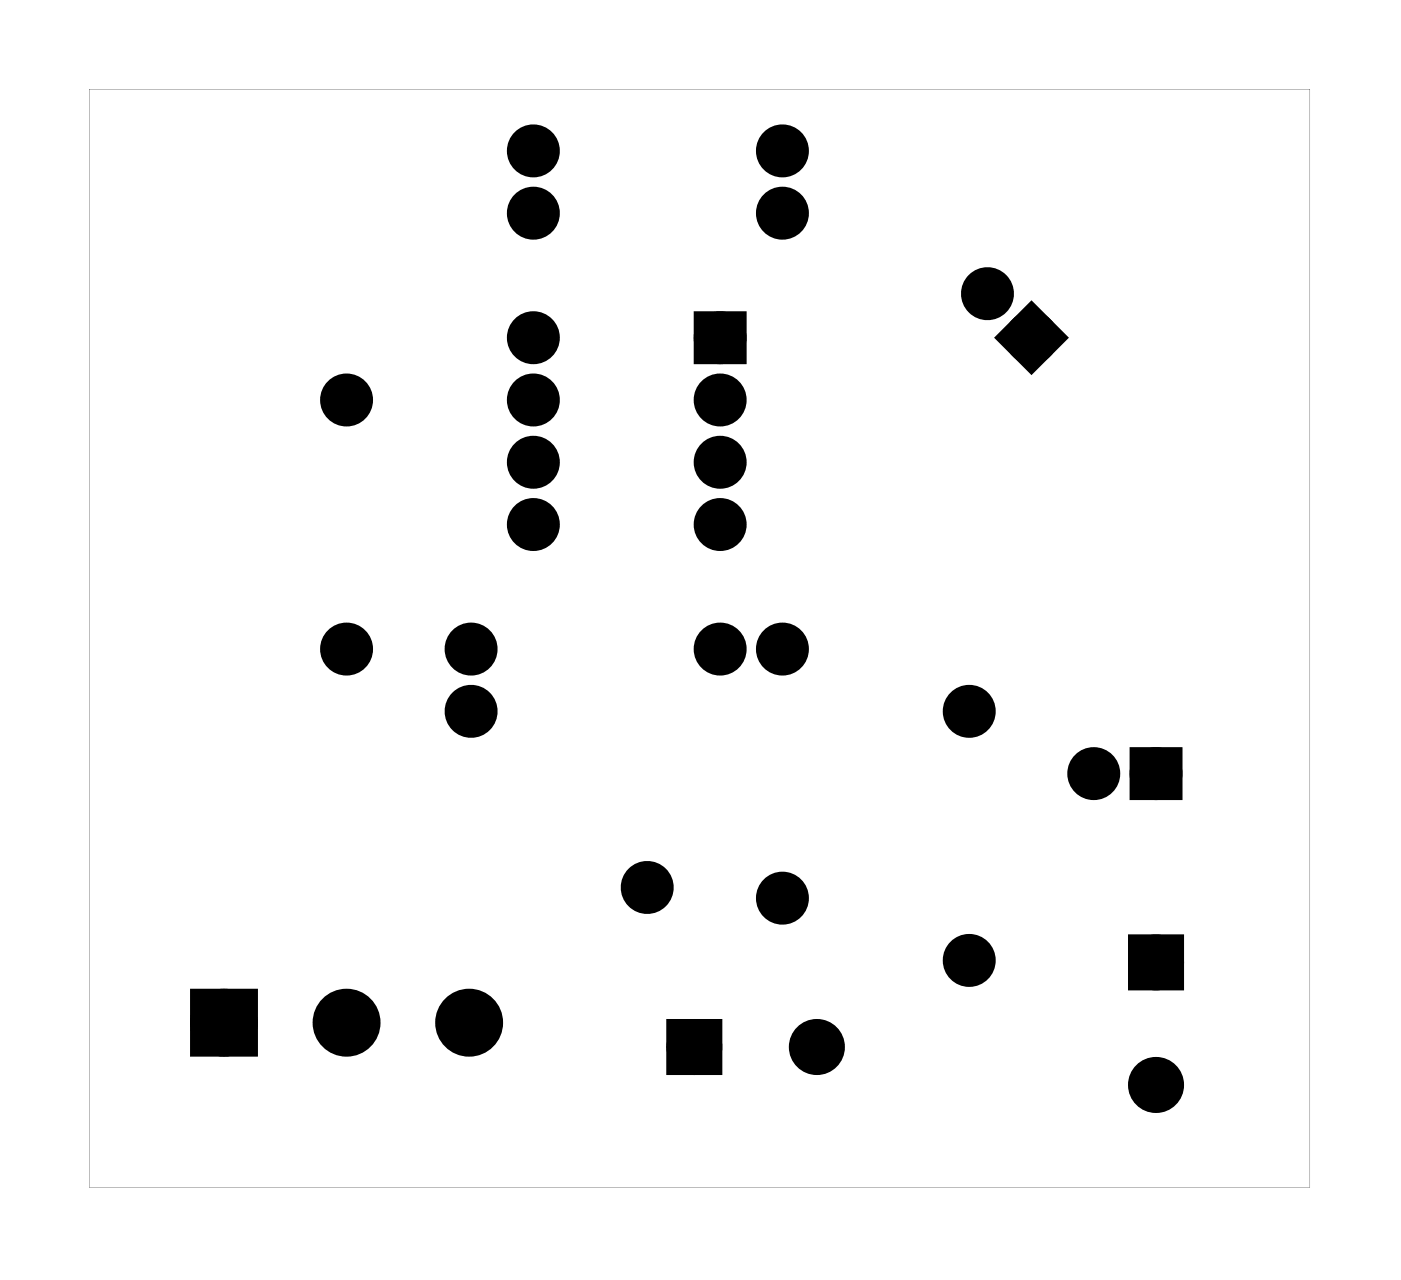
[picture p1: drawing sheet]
<svg xmlns="http://www.w3.org/2000/svg" width="57mm" height="52mm" viewBox="0 0 57 52" stroke-linecap="round" stroke-linejoin="round" font-family="sans-serif">
<g fill="#000">
<path d="M28.7 13.1h1.4v1.4h-1.4zM41.1 13.8l1-1 1 1-1 1zM46.5 30.9h1.4v1.4h-1.4zM46.4 38.5h1.5v1.5h-1.5zM8.1 40.7h2v2h-2zM27.6 41.9h1.5v1.6h-1.5z"/>
<path d="M3.6 3.6v44.8h49.8v-44.8zM3.6 3.6h49.8v44.8h-49.8z"/>
</g>
<g fill="none" stroke="#000" stroke-width=".76" stroke-linecap="butt">
<path d="M28.7 13.1h1.4v1.4h-1.4zM41.1 13.8l1-1 1 1-1 1zM46.4 38.5h1.5v1.5h-1.5zM46.5 30.9h1.4v1.4h-1.4zM8.1 40.7h2v2h-2zM27.6 41.9h1.5v1.6h-1.5z"/>
<circle cx="14.1" cy="16.3" r=".7"/>
<circle cx="21.8" cy="6.2" r=".7"/>
<circle cx="21.8" cy="8.7" r=".7"/>
<circle cx="21.8" cy="13.8" r=".7"/>
<circle cx="21.8" cy="18.9" r=".7"/>
<circle cx="21.8" cy="16.3" r=".7"/>
<circle cx="29.4" cy="13.8" r=".7"/>
<circle cx="29.4" cy="18.9" r=".7"/>
<circle cx="29.4" cy="16.3" r=".7"/>
<circle cx="31.9" cy="6.2" r=".7"/>
<circle cx="31.9" cy="8.7" r=".7"/>
<circle cx="40.3" cy="12" r=".7"/>
<circle cx="42.1" cy="13.8" r=".7"/>
<circle cx="14.1" cy="26.5" r=".7"/>
<circle cx="19.2" cy="26.5" r=".7"/>
<circle cx="19.2" cy="29" r=".7"/>
<circle cx="21.8" cy="21.4" r=".7"/>
<circle cx="26.4" cy="36.2" r=".7"/>
<circle cx="29.4" cy="26.5" r=".7"/>
<circle cx="29.4" cy="21.4" r=".7"/>
<circle cx="31.9" cy="36.6" r=".7"/>
<circle cx="31.9" cy="26.5" r=".7"/>
<circle cx="39.5" cy="39.2" r=".7"/>
<circle cx="39.5" cy="29" r=".7"/>
<circle cx="44.6" cy="31.6" r=".7"/>
<circle cx="47.2" cy="31.6" r=".7"/>
<circle cx="47.2" cy="39.3" r=".76"/>
<circle cx="9.1" cy="41.7" r="1"/>
<circle cx="14.1" cy="41.7" r="1"/>
<circle cx="19.1" cy="41.7" r="1"/>
<circle cx="28.3" cy="42.7" r=".76"/>
<circle cx="33.3" cy="42.7" r=".76"/>
<circle cx="47.2" cy="44.3" r=".76"/>
</g>
<g fill="#000">
<circle cx="14.1" cy="16.3" r=".7"/>
<circle cx="21.8" cy="8.7" r=".7"/>
<circle cx="21.8" cy="6.2" r=".7"/>
<circle cx="21.8" cy="18.9" r=".7"/>
<circle cx="21.8" cy="16.3" r=".7"/>
<circle cx="21.8" cy="13.8" r=".7"/>
<circle cx="29.4" cy="16.3" r=".7"/>
<circle cx="29.4" cy="18.9" r=".7"/>
<circle cx="29.4" cy="13.8" r=".7"/>
<circle cx="31.9" cy="8.7" r=".7"/>
<circle cx="31.9" cy="6.2" r=".7"/>
<circle cx="40.3" cy="12" r=".7"/>
<circle cx="42.1" cy="13.8" r=".7"/>
<circle cx="14.1" cy="26.5" r=".7"/>
<circle cx="19.2" cy="26.5" r=".7"/>
<circle cx="19.2" cy="29" r=".7"/>
<circle cx="21.8" cy="21.4" r=".7"/>
<circle cx="26.4" cy="36.2" r=".7"/>
<circle cx="29.4" cy="26.5" r=".7"/>
<circle cx="29.4" cy="21.4" r=".7"/>
<circle cx="31.9" cy="36.6" r=".7"/>
<circle cx="31.9" cy="26.5" r=".7"/>
<circle cx="39.5" cy="29" r=".7"/>
<circle cx="39.5" cy="39.2" r=".7"/>
<circle cx="44.6" cy="31.6" r=".7"/>
<circle cx="47.2" cy="31.6" r=".7"/>
<circle cx="47.2" cy="39.3" r=".76"/>
<circle cx="9.1" cy="41.7" r="1"/>
<circle cx="14.1" cy="41.7" r="1"/>
<circle cx="19.1" cy="41.7" r="1"/>
<circle cx="28.3" cy="42.7" r=".76"/>
<circle cx="33.3" cy="42.7" r=".76"/>
<circle cx="47.2" cy="44.3" r=".76"/>
</g>
</svg>
